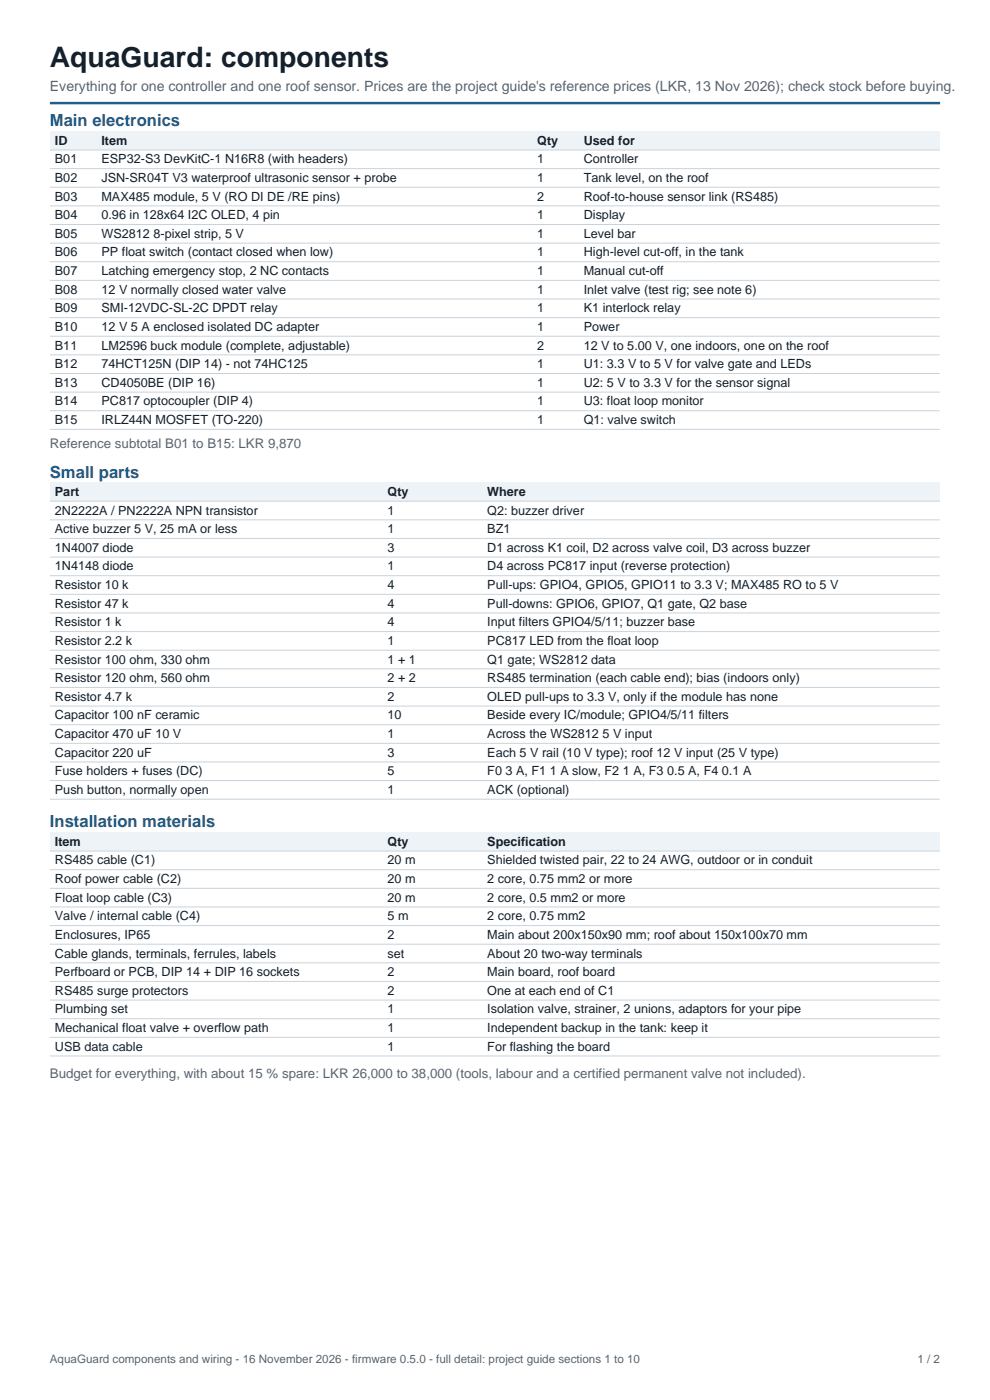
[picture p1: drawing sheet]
<svg xmlns="http://www.w3.org/2000/svg" width="210mm" height="297mm" viewBox="0 0 210 297" stroke-linecap="round" stroke-linejoin="round" font-family="sans-serif">
<defs><g id="words">
<text font-size="6" fill="#14202b" x="10.6" y="14.1">AquaGuard: components</text>
<g font-size="3.5" fill="#1f5f8b">
<text x="10.6" y="26.8">Main electronics</text>
<text x="10.6" y="101.3">Small parts</text>
<text x="10.6" y="175.5">Installation materials</text>
</g>
<text font-size="3" fill="#566573" x="10.6" y="19.4">Everything for one controller and one roof sensor. Prices are the project guide's reference prices (LKR, 13 Nov 2026); check stock before buying.</text>
<g font-size="2.8" fill="#566573">
<text x="10.6" y="95">Reference subtotal B01 to B15: LKR 9,870</text>
<text x="10.6" y="228.6">Budget for everything, with about 15 % spare: LKR 26,000 to 38,000 (tools, labour and a certified permanent valve not included).</text>
</g>
<g font-size="2.7" fill="#14202b">
<text x="11.6" y="30.7">ID</text>
<text x="11.6" y="34.6">B01</text>
<text x="21.5" y="30.7">Item</text>
<text x="21.5" y="34.6">ESP32-S3 DevKitC-1 N16R8 (with headers)</text>
<text x="113.9" y="30.7">Qty</text>
<text x="113.9" y="34.6">1</text>
<text x="123.8" y="30.7">Used for</text>
<text x="123.8" y="34.6">Controller</text>
<text x="11.6" y="38.6">B02</text>
<text x="21.5" y="38.6">JSN-SR04T V3 waterproof ultrasonic sensor + probe</text>
<text x="113.9" y="38.6">1</text>
<text x="123.8" y="38.6">Tank level, on the roof</text>
<text x="11.6" y="42.5">B03</text>
<text x="11.6" y="46.5">B04</text>
<text x="21.5" y="42.5">MAX485 module, 5 V (RO DI DE /RE pins)</text>
<text x="21.5" y="46.5">0.96 in 128x64 I2C OLED, 4 pin</text>
<text x="113.9" y="42.5">2</text>
<text x="113.9" y="46.5">1</text>
<text x="123.8" y="42.5">Roof-to-house sensor link (RS485)</text>
<text x="123.8" y="46.5">Display</text>
<text x="11.6" y="50.4">B05</text>
<text x="21.5" y="50.4">WS2812 8-pixel strip, 5 V</text>
<text x="113.9" y="50.4">1</text>
<text x="123.8" y="50.4">Level bar</text>
<text x="11.6" y="54.4">B06</text>
<text x="11.6" y="58.3">B07</text>
<text x="21.5" y="54.4">PP float switch (contact closed when low)</text>
<text x="21.5" y="58.3">Latching emergency stop, 2 NC contacts</text>
<text x="113.9" y="54.4">1</text>
<text x="113.9" y="58.3">1</text>
<text x="123.8" y="54.4">High-level cut-off, in the tank</text>
<text x="123.8" y="58.3">Manual cut-off</text>
<text x="11.6" y="62.3">B08</text>
<text x="21.5" y="62.3">12 V normally closed water valve</text>
<text x="113.9" y="62.3">1</text>
<text x="123.8" y="62.3">Inlet valve (test rig; see note 6)</text>
<text x="11.6" y="66.3">B09</text>
<text x="11.6" y="70.2">B10</text>
<text x="21.5" y="66.3">SMI-12VDC-SL-2C DPDT relay</text>
<text x="21.5" y="70.2">12 V 5 A enclosed isolated DC adapter</text>
<text x="113.9" y="66.3">1</text>
<text x="113.9" y="70.2">1</text>
<text x="123.8" y="66.3">K1 interlock relay</text>
<text x="123.8" y="70.2">Power</text>
<text x="11.6" y="74.2">B11</text>
<text x="21.5" y="74.2">LM2596 buck module (complete, adjustable)</text>
<text x="113.9" y="74.2">2</text>
<text x="123.8" y="74.2">12 V to 5.00 V, one indoors, one on the roof</text>
<text x="11.6" y="78.1">B12</text>
<text x="11.6" y="82.1">B13</text>
<text x="21.5" y="78.1">74HCT125N (DIP 14) - not 74HC125</text>
<text x="21.5" y="82.1">CD4050BE (DIP 16)</text>
<text x="113.9" y="78.1">1</text>
<text x="113.9" y="82.1">1</text>
<text x="123.8" y="78.1">U1: 3.3 V to 5 V for valve gate and LEDs</text>
<text x="123.8" y="82.1">U2: 5 V to 3.3 V for the sensor signal</text>
<text x="11.6" y="86">B14</text>
<text x="11.6" y="90">B15</text>
<text x="21.5" y="86">PC817 optocoupler (DIP 4)</text>
<text x="21.5" y="90">IRLZ44N MOSFET (TO-220)</text>
<text x="113.9" y="86">1</text>
<text x="113.9" y="90">1</text>
<text x="123.8" y="86">U3: float loop monitor</text>
<text x="123.8" y="90">Q1: valve switch</text>
<text x="11.6" y="105.2">Part</text>
<text x="82.2" y="105.2">Qty</text>
<text x="103.4" y="105.2">Where</text>
<text x="11.6" y="109.1">2N2222A / PN2222A NPN transistor</text>
<text x="11.6" y="113.1">Active buzzer 5 V, 25 mA or less</text>
<text x="82.2" y="109.1">1</text>
<text x="82.2" y="113.1">1</text>
<text x="103.4" y="109.1">Q2: buzzer driver</text>
<text x="103.4" y="113.1">BZ1</text>
<text x="11.6" y="117.1">1N4007 diode</text>
<text x="82.2" y="117.1">3</text>
<text x="103.4" y="117.1">D1 across K1 coil, D2 across valve coil, D3 across buzzer</text>
<text x="11.6" y="121">1N4148 diode</text>
<text x="11.6" y="125">Resistor 10 k</text>
<text x="82.2" y="121">1</text>
<text x="82.2" y="125">4</text>
<text x="103.4" y="121">D4 across PC817 input (reverse protection)</text>
<text x="103.4" y="125">Pull-ups: GPIO4, GPIO5, GPIO11 to 3.3 V; MAX485 RO to 5 V</text>
<text x="11.6" y="128.9">Resistor 47 k</text>
<text x="82.2" y="128.9">4</text>
<text x="103.4" y="128.9">Pull-downs: GPIO6, GPIO7, Q1 gate, Q2 base</text>
<text x="11.6" y="132.9">Resistor 1 k</text>
<text x="11.6" y="136.8">Resistor 2.2 k</text>
<text x="82.2" y="132.9">4</text>
<text x="82.2" y="136.8">1</text>
<text x="103.4" y="132.9">Input filters GPIO4/5/11; buzzer base</text>
<text x="103.4" y="136.8">PC817 LED from the float loop</text>
<text x="11.6" y="140.8">Resistor 100 ohm, 330 ohm</text>
<text x="82.2" y="140.8">1 + 1</text>
<text x="103.4" y="140.8">Q1 gate; WS2812 data</text>
<text x="11.6" y="144.7">Resistor 120 ohm, 560 ohm</text>
<text x="11.6" y="148.7">Resistor 4.7 k</text>
<text x="82.2" y="144.7">2 + 2</text>
<text x="82.2" y="148.7">2</text>
<text x="103.4" y="144.7">RS485 termination (each cable end); bias (indoors only)</text>
<text x="103.4" y="148.7">OLED pull-ups to 3.3 V, only if the module has none</text>
<text x="11.6" y="152.6">Capacitor 100 nF ceramic</text>
<text x="82.2" y="152.6">10</text>
<text x="103.4" y="152.6">Beside every IC/module; GPIO4/5/11 filters</text>
<text x="11.6" y="156.6">Capacitor 470 uF 10 V</text>
<text x="11.6" y="160.5">Capacitor 220 uF</text>
<text x="82.2" y="156.6">1</text>
<text x="82.2" y="160.5">3</text>
<text x="103.4" y="156.6">Across the WS2812 5 V input</text>
<text x="103.4" y="160.5">Each 5 V rail (10 V type); roof 12 V input (25 V type)</text>
<text x="11.6" y="164.5">Fuse holders + fuses (DC)</text>
<text x="82.2" y="164.5">5</text>
<text x="103.4" y="164.5">F0 3 A, F1 1 A slow, F2 1 A, F3 0.5 A, F4 0.1 A</text>
<text x="11.6" y="168.4">Push button, normally open</text>
<text x="82.2" y="168.4">1</text>
<text x="103.4" y="168.4">ACK (optional)</text>
<text x="11.6" y="179.4">Item</text>
<text x="82.2" y="179.4">Qty</text>
<text x="103.4" y="179.4">Specification</text>
<text x="11.6" y="183.4">RS485 cable (C1)</text>
<text x="82.2" y="183.4">20 m</text>
<text x="103.4" y="183.4">Shielded twisted pair, 22 to 24 AWG, outdoor or in conduit</text>
<text x="11.6" y="187.3">Roof power cable (C2)</text>
<text x="11.6" y="191.3">Float loop cable (C3)</text>
<text x="82.2" y="187.3">20 m</text>
<text x="82.2" y="191.3">20 m</text>
<text x="103.4" y="187.3">2 core, 0.75 mm2 or more</text>
<text x="103.4" y="191.3">2 core, 0.5 mm2 or more</text>
<text x="11.6" y="195.2">Valve / internal cable (C4)</text>
<text x="82.2" y="195.2">5 m</text>
<text x="103.4" y="195.2">2 core, 0.75 mm2</text>
<text x="11.6" y="199.2">Enclosures, IP65</text>
<text x="11.6" y="203.1">Cable glands, terminals, ferrules, labels</text>
<text x="82.2" y="199.2">2</text>
<text x="82.2" y="203.1">set</text>
<text x="103.4" y="199.2">Main about 200x150x90 mm; roof about 150x100x70 mm</text>
<text x="103.4" y="203.1">About 20 two-way terminals</text>
<text x="11.6" y="207.1">Perfboard or PCB, DIP 14 + DIP 16 sockets</text>
<text x="82.2" y="207.1">2</text>
<text x="103.4" y="207.1">Main board, roof board</text>
<text x="11.6" y="211">RS485 surge protectors</text>
<text x="11.6" y="215">Plumbing set</text>
<text x="82.2" y="211">2</text>
<text x="82.2" y="215">1</text>
<text x="103.4" y="211">One at each end of C1</text>
<text x="103.4" y="215">Isolation valve, strainer, 2 unions, adaptors for your pipe</text>
<text x="11.6" y="218.9">Mechanical float valve + overflow path</text>
<text x="82.2" y="218.9">1</text>
<text x="103.4" y="218.9">Independent backup in the tank: keep it</text>
<text x="11.6" y="222.9">USB data cable</text>
<text x="82.2" y="222.9">1</text>
<text x="103.4" y="222.9">For flashing the board</text>
</g>
<g font-size="2.5" fill="#566573">
<text x="10.6" y="289.2">AquaGuard components and wiring - 16 November 2026 - firmware 0.5.0 - full detail: project guide sections 1 to 10</text>
<text x="194.6" y="289.2">1 / 2</text>
</g>
</g></defs>
<path d="M10.6 21.9h188.8" fill="none" stroke="#1f5f8b" stroke-width=".53"/>
<path d="M10.6 27.9h188.7v3.9h-188.7z" fill-rule="evenodd" fill="#eef3f7"/>
<g fill="none" stroke="#c9d3dc" stroke-width=".21">
<path d="M10.6 31.8h188.7M10.6 35.8h188.7M10.6 39.7h188.7M10.6 43.7h188.7M10.6 47.6h188.7M10.6 51.6h188.7M10.6 55.5h188.7M10.6 59.5h188.7M10.6 63.4h188.7M10.6 67.4h188.7M10.6 71.3h188.7M10.6 75.3h188.7"/>
<path d="M10.6 79.2h188.7M10.6 83.2h188.7M10.6 87.1h188.7M10.6 91.1h188.7"/>
</g>
<path d="M10.6 102.4h188.7v3.9h-188.7z" fill-rule="evenodd" fill="#eef3f7"/>
<g fill="none" stroke="#c9d3dc" stroke-width=".21">
<path d="M10.6 106.3h188.7M10.6 110.3h188.7M10.6 114.2h188.7M10.6 118.2h188.7M10.6 122.1h188.7M10.6 126.1h188.7M10.6 130h188.7M10.6 134h188.7M10.6 137.9h188.7M10.6 141.9h188.7M10.6 145.8h188.7M10.6 149.8h188.7"/>
<path d="M10.6 153.7h188.7M10.6 157.7h188.7M10.6 161.6h188.7M10.6 165.6h188.7M10.6 169.5h188.7"/>
</g>
<path d="M10.6 176.6h188.7v4h-188.7z" fill-rule="evenodd" fill="#eef3f7"/>
<path d="M10.6 180.6h188.7M10.6 184.5h188.7M10.6 188.5h188.7M10.6 192.4h188.7M10.6 196.4h188.7M10.6 200.3h188.7M10.6 204.3h188.7M10.6 208.2h188.7M10.6 212.2h188.7M10.6 216.1h188.7M10.6 220.1h188.7M10.6 224h188.7" fill="none" stroke="#c9d3dc" stroke-width=".21"/>
<use href="#words"/>
</svg>
